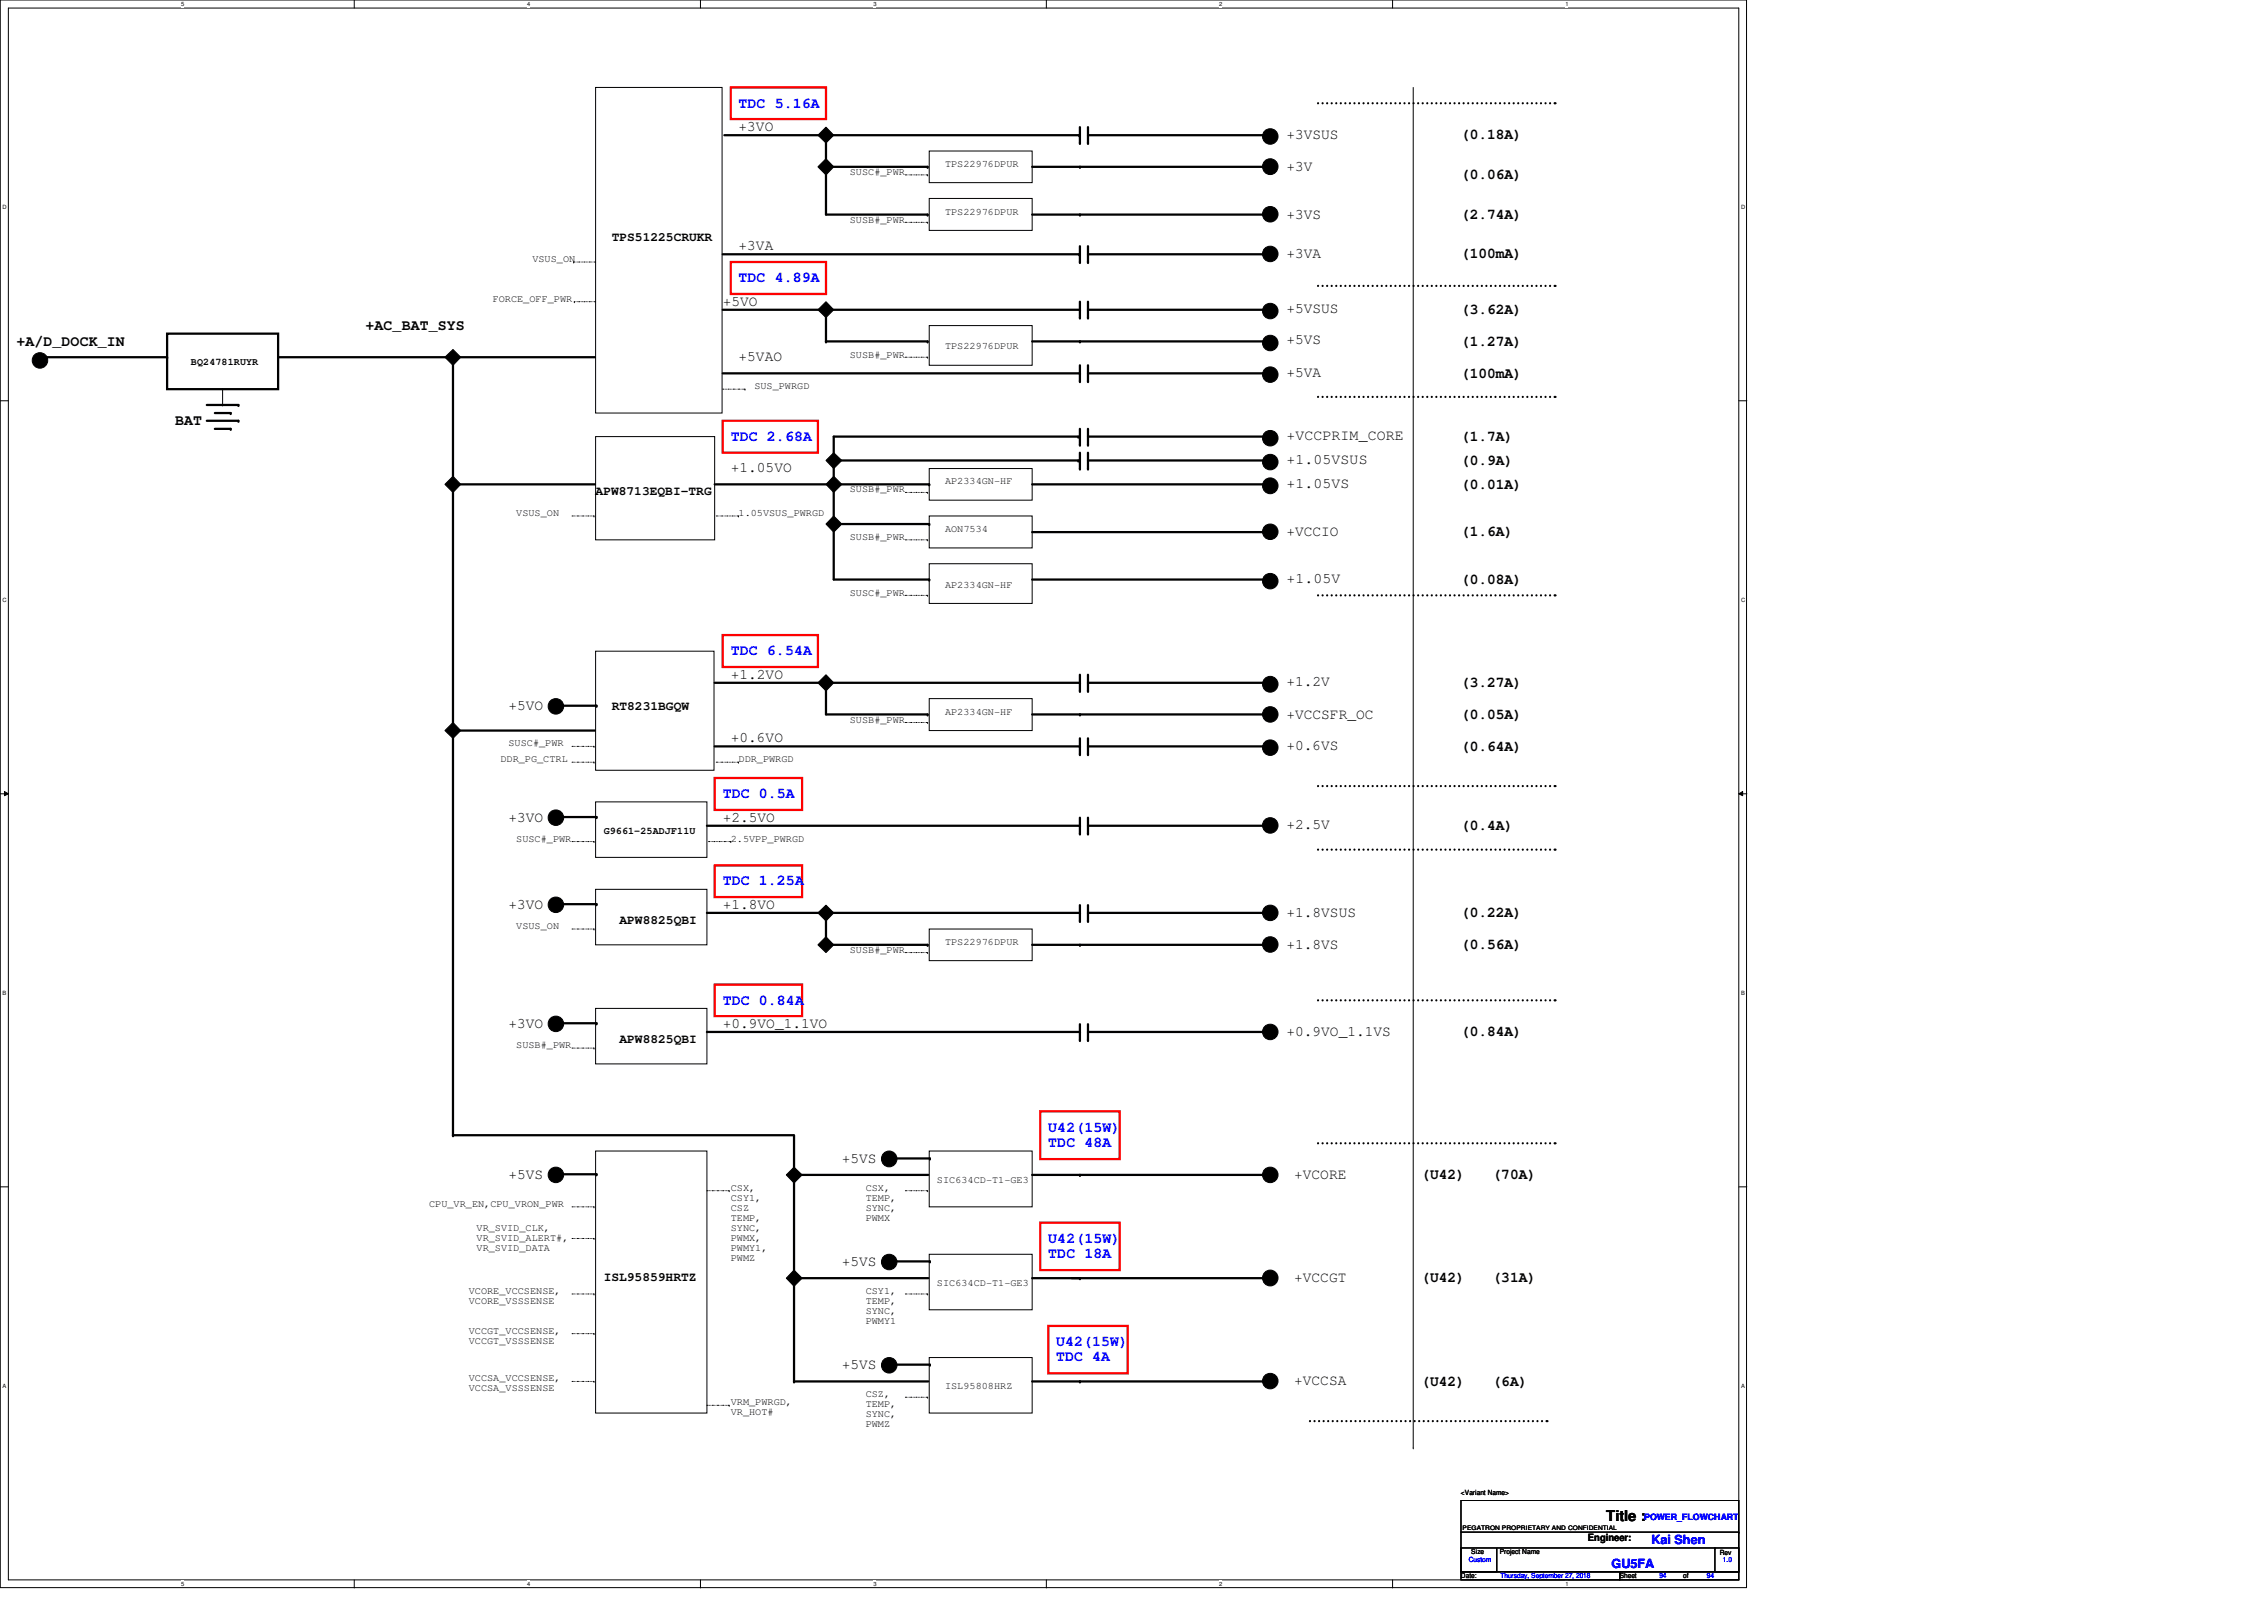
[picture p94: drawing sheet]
<svg xmlns="http://www.w3.org/2000/svg" width="297mm" height="210mm" viewBox="0 0 297 210" stroke-linecap="round" stroke-linejoin="round" font-family="sans-serif">
<defs><g id="words">
<g font-size="1.9">
<text x="96.9" y="17.1">+3VO</text>
<text x="168.8" y="18.2">+3VSUS</text>
<text x="168.8" y="22.5">+3V</text>
<text x="191.7" y="18.3">(0.18A)</text>
<text x="191.7" y="23.5">(0.06A)</text>
<text x="168.8" y="28.7">+3VS</text>
<text x="191.7" y="28.7">(2.74A)</text>
<text x="96.9" y="32.8">+3VA</text>
<text x="168.8" y="33.8">+3VA</text>
<text x="191.7" y="33.9">(100mA)</text>
<text x="94.8" y="40.1">+5VO</text>
<text x="168.8" y="41.1">+5VSUS</text>
<text x="191.7" y="41.2">(3.62A)</text>
<text x="2.2" y="45.4">+A/D_DOCK_IN</text>
<text x="48" y="43.3">+AC_BAT_SYS</text>
<text x="96.9" y="47.4">+5VAO</text>
<text x="168.8" y="45.2">+5VS</text>
<text x="191.7" y="45.4">(1.27A)</text>
<text x="168.8" y="49.4">+5VA</text>
<text x="191.7" y="49.5">(100mA)</text>
<text x="23" y="55.8">BAT</text>
<text x="168.8" y="57.8">+VCCPRIM_CORE</text>
<text x="191.7" y="57.9">(1.7A)</text>
<text x="95.9" y="61.9">+1.05VO</text>
<text x="168.8" y="60.9">+1.05VSUS</text>
<text x="168.8" y="64">+1.05VS</text>
<text x="191.7" y="61">(0.9A)</text>
<text x="191.7" y="64.1">(0.01A)</text>
<text x="168.8" y="70.3">+VCCIO</text>
<text x="191.7" y="70.4">(1.6A)</text>
<text x="168.8" y="76.5">+1.05V</text>
<text x="191.7" y="76.6">(0.08A)</text>
<text x="95.9" y="89">+1.2VO</text>
<text x="66.7" y="93.2">+5VO</text>
<text x="168.8" y="90">+1.2V</text>
<text x="168.8" y="94.3">+VCCSFR_OC</text>
<text x="191.7" y="90.1">(3.27A)</text>
<text x="191.7" y="94.3">(0.05A)</text>
<text x="95.9" y="97.4">+0.6VO</text>
<text x="168.8" y="98.4">+0.6VS</text>
<text x="191.7" y="98.5">(0.64A)</text>
<text x="66.7" y="107.8">+3VO</text>
<text x="94.8" y="107.8">+2.5VO</text>
<text x="168.8" y="108.8">+2.5V</text>
<text x="191.7" y="108.9">(0.4A)</text>
<text x="66.7" y="119.2">+3VO</text>
<text x="94.8" y="119.2">+1.8VO</text>
<text x="168.8" y="124.5">+1.8VS</text>
<text x="168.8" y="120.3">+1.8VSUS</text>
<text x="191.7" y="124.5">(0.56A)</text>
<text x="191.7" y="120.4">(0.22A)</text>
<text x="66.7" y="134.8">+3VO</text>
<text x="94.8" y="134.8">+0.9VO_1.1VO</text>
<text x="168.8" y="135.9">+0.9VO_1.1VS</text>
<text x="191.7" y="136">(0.84A)</text>
<text x="66.7" y="154.6">+5VS</text>
<text x="110.4" y="152.5">+5VS</text>
<text x="169.8" y="154.6">+VCORE</text>
<text x="186.5" y="154.7">(U42)</text>
<text x="195.8" y="154.7">(70A)</text>
<text x="110.4" y="166.1">+5VS</text>
<text x="169.8" y="168.1">+VCCGT</text>
<text x="186.5" y="168.2">(U42)</text>
<text x="195.8" y="168.2">(31A)</text>
<text x="110.4" y="179.6">+5VS</text>
<text x="169.8" y="181.7">+VCCSA</text>
<text x="186.5" y="181.8">(U42)</text>
<text x="195.8" y="181.8">(6A)</text>
<text x="210.7" y="199.6">Title :</text>
</g>
<g font-size="1.9" fill="#00f">
<text x="96.9" y="14.1">TDC 5.16A</text>
<text x="96.9" y="37">TDC 4.89A</text>
<text x="95.9" y="57.9">TDC 2.68A</text>
<text x="95.9" y="86">TDC 6.54A</text>
<text x="94.8" y="104.7">TDC 0.5A</text>
<text x="94.8" y="116.2">TDC 1.25A</text>
<text x="94.8" y="131.8">TDC 0.84A</text>
<text x="137.5" y="148.5">U42(15W)</text>
<text x="137.5" y="150.4">TDC 48A</text>
<text x="137.5" y="163">U42(15W)</text>
<text x="137.5" y="165">TDC 18A</text>
<text x="138.6" y="176.6">U42(15W)</text>
<text x="138.6" y="178.5">TDC 4A</text>
</g>
<g font-size="1.7">
<text x="80.3" y="31.7">TPS51225CRUKR</text>
<text x="78.1" y="65">APW8713EQBI-TRG</text>
<text x="80.3" y="93.1">RT8231BGQW</text>
<text x="81.3" y="121.2">APW8825QBI</text>
<text x="81.3" y="136.8">APW8825QBI</text>
<text x="79.2" y="168.1">ISL95859HRTZ</text>
</g>
<g font-size="1.7" fill="#00f">
<text x="216.7" y="202.5">Kai Shen</text>
<text x="211.5" y="205.7">GU5FA</text>
</g>
<g font-size="1.3">
<text x="111.5" y="22.9">SUSC#_PWR</text>
<text x="124" y="21.9">TPS22976DPUR</text>
<text x="111.5" y="29.2">SUSB#_PWR</text>
<text x="124" y="28.2">TPS22976DPUR</text>
<text x="69.8" y="34.4">VSUS_ON</text>
<text x="64.6" y="39.6">FORCE_OFF_PWR</text>
<text x="25.1" y="47.9">BQ24781RUYR</text>
<text x="111.5" y="46.9">SUSB#_PWR</text>
<text x="124" y="45.8">TPS22976DPUR</text>
<text x="99" y="51.1">SUS_PWRGD</text>
<text x="111.5" y="64.6">SUSB#_PWR</text>
<text x="124" y="63.5">AP2334GN-HF</text>
<text x="67.7" y="67.7">VSUS_ON</text>
<text x="96.9" y="67.7">1.05VSUS_PWRGD</text>
<text x="111.5" y="70.9">SUSB#_PWR</text>
<text x="124" y="69.8">AON7534</text>
<text x="124" y="77.1">AP2334GN-HF</text>
<text x="111.5" y="78.1">SUSC#_PWR</text>
<text x="111.5" y="94.8">SUSB#_PWR</text>
<text x="124" y="93.8">AP2334GN-HF</text>
<text x="65.7" y="100">DDR_PG_CTRL</text>
<text x="66.7" y="97.9">SUSC#_PWR</text>
<text x="96.9" y="100">DDR_PWRGD</text>
<text x="67.7" y="110.4">SUSC#_PWR</text>
<text x="79.2" y="109.4">G9661-25ADJF11U</text>
<text x="95.9" y="110.4">2.5VPP_PWRGD</text>
<text x="67.7" y="121.9">VSUS_ON</text>
<text x="111.5" y="125">SUSB#_PWR</text>
<text x="124" y="124">TPS22976DPUR</text>
<text x="67.7" y="137.5">SUSB#_PWR</text>
<text x="122.9" y="155.2">SIC634CD-T1-GE3</text>
<text x="56.3" y="158.3">CPU_VR_EN,CPU_VRON_PWR</text>
<text x="62.5" y="161.5">VR_SVID_CLK,</text>
<text x="95.9" y="156.3">CSX,</text>
<text x="95.9" y="157.6">CSY1,</text>
<text x="95.9" y="158.9">CSZ</text>
<text x="95.9" y="160.2">TEMP,</text>
<text x="95.9" y="161.5">SYNC,</text>
<text x="113.6" y="156.3">CSX,</text>
<text x="113.6" y="157.6">TEMP,</text>
<text x="113.6" y="158.9">SYNC,</text>
<text x="113.6" y="160.2">PWMX</text>
<text x="62.5" y="162.8">VR_SVID_ALERT#,</text>
<text x="62.5" y="164.1">VR_SVID_DATA</text>
<text x="95.9" y="162.8">PWMX,</text>
<text x="95.9" y="164.1">PWMY1,</text>
<text x="95.9" y="165.4">PWMZ</text>
<text x="61.5" y="169.8">VCORE_VCCSENSE,</text>
<text x="61.5" y="171.1">VCORE_VSSSENSE</text>
<text x="113.6" y="169.8">CSY1,</text>
<text x="113.6" y="171.1">TEMP,</text>
<text x="113.6" y="172.4">SYNC,</text>
<text x="113.6" y="173.7">PWMY1</text>
<text x="122.9" y="168.7">SIC634CD-T1-GE3</text>
<text x="61.5" y="175">VCCGT_VCCSENSE,</text>
<text x="61.5" y="176.3">VCCGT_VSSSENSE</text>
<text x="61.5" y="181.2">VCCSA_VCCSENSE,</text>
<text x="61.5" y="182.5">VCCSA_VSSSENSE</text>
<text x="95.9" y="184.4">VRM_PWRGD,</text>
<text x="95.9" y="185.7">VR_HOT#</text>
<text x="113.6" y="183.3">CSZ,</text>
<text x="113.6" y="184.6">TEMP,</text>
<text x="113.6" y="185.9">SYNC,</text>
<text x="124" y="182.3">ISL95808HRZ</text>
<text x="113.6" y="187.2">PWMZ</text>
<text x="208.3" y="202.2">Engineer:</text>
</g>
<text font-size="1.1" fill="#00f" x="215.7" y="199.3">POWER_FLOWCHART</text>
<g font-size=".9">
<text x="191.7" y="196.1">&lt;Variant Name&gt;</text>
<text x="193" y="203.9">Size</text>
<text x="196.8" y="203.9">Project Name</text>
<text x="191.7" y="207.1">Date:</text>
<text x="212.5" y="207.1">Sheet</text>
<text x="220.8" y="207.1">of</text>
<text x="225.6" y="204">Rev</text>
</g>
<g font-size=".9" fill="#00f">
<text x="192.7" y="205">Custom</text>
<text x="196.9" y="207.1">Thursday, September 27, 2018</text>
<text x="217.7" y="207.1">94</text>
<text x="223.9" y="207.1">94</text>
<text x="226.1" y="205">1.0</text>
</g>
<g font-size=".8">
<text x="23.8" y=".8">5</text>
<text x="69.2" y=".8">4</text>
<text x="114.6" y=".8">3</text>
<text x="160" y=".8">2</text>
<text x="205.4" y=".8">1</text>
<text x=".3" y="27.4">D</text>
<text x="228.4" y="27.4">D</text>
<text x=".3" y="79">C</text>
<text x="228.4" y="79">C</text>
<text x=".3" y="130.5">B</text>
<text x="228.4" y="130.5">B</text>
<text x=".3" y="182.1">A</text>
<text x="228.4" y="182.1">A</text>
<text x="191.9" y="200.7">PEGATRON PROPRIETARY AND CONFIDENTIAL</text>
<text x="23.8" y="208">5</text>
<text x="69.2" y="208">4</text>
<text x="114.6" y="208">3</text>
<text x="160" y="208">2</text>
<text x="205.4" y="208">1</text>
</g>
</g></defs>
<path d="M0 0h229.1v208.3h-229.1zM1.1 1.1h227v206.2h-227z" fill="none" stroke="#000" stroke-width=".13"/>
<g fill="#fff">
<path d="M23.8 .1h.4v.8h-.4z"/>
<path d="M23.8 207.4h.4v.8h-.4z"/>
</g>
<path d="M46.5 0v1.1M46.5 207.3v1" fill="none" stroke="#000" stroke-width=".13"/>
<g fill="#fff">
<path d="M69.2 .1h.3v.8h-.3z"/>
<path d="M69.2 207.4h.3v.8h-.3z"/>
</g>
<path d="M91.9 0v1.1M91.9 207.3v1" fill="none" stroke="#000" stroke-width=".13"/>
<g fill="#fff">
<path d="M114.6 .1h.4v.8h-.4z"/>
<path d="M114.6 207.4h.4v.8h-.4z"/>
</g>
<path d="M137.3 0v1.1M137.3 207.3v1" fill="none" stroke="#000" stroke-width=".13"/>
<g fill="#fff">
<path d="M160 .1h.4v.8h-.4z"/>
<path d="M160 207.4h.4v.8h-.4z"/>
</g>
<path d="M182.7 0v1.1M182.7 207.3v1" fill="none" stroke="#000" stroke-width=".13"/>
<g fill="#fff">
<path d="M205.4 .1h.4v.8h-.4z"/>
<path d="M205.4 207.4h.4v.8h-.4z"/>
<path d="M.3 26.8h.5v.8h-.5z"/>
<path d="M228.4 26.8h.5v.8h-.5z"/>
<path d="M.3 78.3h.5v.8h-.5z"/>
<path d="M228.4 78.3h.5v.8h-.5z"/>
</g>
<path d="M0 52.6h1.1M228.1 52.6h1.1" fill="none" stroke="#000" stroke-width=".13"/>
<g fill="#fff">
<path d="M.3 129.9h.5v.8h-.5z"/>
<path d="M228.4 129.9h.5v.8h-.5z"/>
</g>
<path d="M0 104.1h1.1M.6 103.8l.5 .3-.5 .3zM228.1 104.1l.5-.3v.6zM228.1 104.1h1.1" fill="none" stroke="#000" stroke-width=".13"/>
<path d="M.6 103.8l.5 .3-.5 .3zM228.1 104.1l.5-.3v.6z" fill="#000"/>
<g fill="#fff">
<path d="M.3 181.4h.5v.8h-.5z"/>
<path d="M228.4 181.4h.5v.8h-.5z"/>
</g>
<g fill="none" stroke="#000" stroke-width=".13">
<path d="M78.1 11.5h16.6v42.7h-16.6zM108.4 16.7l1 1-1 1.1-1.1-1.1zM121.9 19.8h13.5v4.2h-13.5zM185.4 11.5v178.4M107.3 21.9l1.1-1.1 1 1.1-1 1zM108.4 39.6l1 1-1 1.1-1.1-1.1zM121.9 26h13.5v4.2h-13.5zM29.2 53.1h.1M29.2 51.1v2M58.4 46.9l1-1.1 1 1.1-1 1zM78.1 57.3h15.7v13.5h-15.7zM109.4 59.4l1 1-1 1.1-1-1.1z"/>
<path d="M121.9 42.7h13.5v5.2h-13.5zM59.4 62.5l1 1-1 1.1-1-1.1zM109.4 62.5l1 1-1 1.1-1-1.1zM109.4 67.7l1 1-1 1.1-1-1.1zM121.9 61.5h13.5v4.1h-13.5zM121.9 74h13.5v5.2h-13.5zM121.9 67.7h13.5v4.2h-13.5zM59.4 94.8l1 1-1 1.1-1-1.1zM78.1 85.4h15.6v15.6h-15.6zM108.4 88.5l1 1.1-1 1-1.1-1zM121.9 91.7h13.5v4.1h-13.5zM78.1 105.2h14.6v7.3h-14.6z"/>
<path d="M78.1 116.7h14.6v7.3h-14.6zM107.3 119.8l1.1-1.1 1 1.1-1 1zM78.1 132.3h14.6v7.3h-14.6zM108.4 122.9l1 1.1-1 1-1.1-1zM121.9 121.9h13.5v4.1h-13.5zM0 155.7h1.1M78.1 151h14.6v34.4h-14.6zM104.2 153.1l1 1-1 1.1-1-1.1zM121.9 151h13.5v7.3h-13.5zM228.1 155.7h1.1M104.2 166.6l1 1.1-1 1-1-1zM121.9 164.5h13.5v7.3h-13.5z"/>
<path d="M121.9 178.1h13.5v7.3h-13.5zM185.4 189.9h.1M191.7 196.8h36.4v9.4h-36.4zM191.7 203.1h4.7v3.1h-4.7zM191.7 206.2h20.8v1.1h-20.8zM191.7 201h36.4M196.5 203.1h28.5M212.5 206.2h15.6v1.1h-15.6zM225 203.1h3.1v3.1h-3.1zM225 203.1h.1M228.1 201h.1"/>
<circle cx="166.7" cy="17.9" r="1.02"/>
<circle cx="166.6" cy="21.9" r="1.03"/>
<circle cx="166.7" cy="33.3" r="1.02"/>
<circle cx="166.7" cy="28.1" r="1.02"/>
<circle cx="5.2" cy="47.3" r="1.02"/>
<circle cx="166.7" cy="57.5" r="1.02"/>
<circle cx="166.7" cy="45" r="1.02"/>
<circle cx="166.7" cy="49.1" r="1.02"/>
<circle cx="166.7" cy="40.8" r="1.02"/>
<circle cx="166.6" cy="63.7" r="1.03"/>
<circle cx="166.7" cy="69.8" r="1.02"/>
<circle cx="166.7" cy="76.2" r="1.02"/>
<circle cx="166.7" cy="60.6" r="1.02"/>
<circle cx="72.9" cy="92.7" r="1.02"/>
<circle cx="166.6" cy="89.8" r="1.03"/>
<circle cx="166.7" cy="93.7" r="1.02"/>
<circle cx="166.7" cy="98.1" r="1.02"/>
<circle cx="72.9" cy="118.7" r="1.02"/>
<circle cx="72.9" cy="107.3" r="1.02"/>
<circle cx="166.7" cy="108.3" r="1.02"/>
<circle cx="166.7" cy="119.8" r="1.02"/>
<circle cx="72.9" cy="134.3" r="1.02"/>
<circle cx="166.7" cy="123.9" r="1.02"/>
<circle cx="166.7" cy="135.4" r="1.02"/>
<circle cx="72.9" cy="154.1" r="1.02"/>
<circle cx="116.7" cy="152" r="1.03"/>
<circle cx="166.7" cy="154.1" r="1.02"/>
<circle cx="116.7" cy="179.1" r="1.02"/>
<circle cx="116.7" cy="165.6" r="1.02"/>
<circle cx="166.6" cy="167.7" r="1.03"/>
<circle cx="166.7" cy="181.2" r="1.02"/>
</g>
<g fill="none" stroke="#000" stroke-width=".3">
<path d="M95 17.7h46.6M108.4 17.7v10.5h13.3M141.6 17.7h.1M141.7 18.8h.1M141.7 16.7v2.1M142.7 18.8h.1M142.7 16.7v2.1M142.7 17.7h23.2M165.9 17.7h.1M94.8 33.4h46.8M108.4 21.9h13.3M121.7 28.2h.1"/>
<path d="M121.7 21.9h.1M135.4 28.2h30.5M135.4 21.9h30.5M141.6 33.4h.1M141.7 28.2h.1M141.7 34.4h.1M141.7 21.9h.1M141.7 32.3v2.1M141.7 39.6v2.1M142.7 34.4h.1M142.7 33.4h23.2M142.7 32.3v2.1"/>
<path d="M142.7 39.6v2.1M165.9 33.4h.1M165.9 28.2h.1M165.9 21.9h.1M5.2 46.9h16.7M21.9 43.8h14.6v7.3h-14.6zM21.9 46.9h.1M27.1 53.1h4.2M27.1 55.2h4.2M28.2 54.2h2.1M28.2 56.3h2.1M30.3 54.2h.1"/>
<path d="M30.3 56.3h.1M31.3 53.1h.1M31.3 55.2h.1M36.5 46.9h41.6M59.4 46.9v102M94.8 49h46.9M94.8 40.6h46.9M108.4 44.8h.1M108.4 40.6v4.2M108.4 44.8h13.3M121.7 44.8h.1M135.4 44.8h30.5"/>
<path d="M141.5 57.3h.1M141.5 57.3h-32.1v18.7h12.5M141.7 50h.1M141.7 44.8h.1M141.7 40.6h.1M141.7 41.7h.1M141.7 49h.1M141.7 58.3h.1M141.7 47.9v2.1M141.7 56.3v2M141.7 59.4v2.1M142.7 50h.1"/>
<path d="M142.7 41.7h.1M142.7 58.3h.1M142.7 47.9v2.1M142.7 56.3v2M142.7 59.4v2.1M142.7 49h23.2M142.7 40.6h23.2M142.7 57.3h23.2M165.9 49h.1M165.9 44.8h.1M165.9 40.6h.1M165.9 57.3h.1"/>
<path d="M59.4 63.5h18.7M93.8 63.5h28.1M109.4 60.4h32.1M110.4 68.7h11.5M121.9 63.5h.1M121.9 76h.1M121.9 68.7h.1M135.4 63.5h30.5M135.4 76h30.5M135.4 69.8h30.5M141.5 60.4h.1M141.7 61.5h.1"/>
<path d="M142.7 61.5h.1M142.7 60.4h23.2M165.9 63.5h.1M165.9 60.4h.1M165.9 76h.1M165.9 69.8h.1M59.4 95.8h18.7M73.1 92.6h5.2M78.3 92.6h.1M93.8 89.6h47.9M93.8 97.9h47.9M108.4 89.6v4.1h13.3"/>
<path d="M121.7 93.7h.1M135.4 93.7h30.5M141.7 89.6h.1M141.7 90.6h.1M141.7 97.9h.1M141.7 98.9h.1M141.7 93.7h.1M141.7 88.5v2.1M141.7 96.9v2M142.7 90.6h.1M142.7 98.9h.1M142.7 88.5v2.1"/>
<path d="M142.7 96.9v2M142.7 89.6h23.2M142.7 97.9h23.2M165.9 89.6h.1M165.9 97.9h.1M165.9 93.7h.1M73.1 107.2h5.2M73.1 118.6h5.2M78.3 107.2h.1M78.3 118.6h.1M92.7 108.3h49M92.7 119.8h49"/>
<path d="M108.4 119.8v4.2h13.3M141.7 108.3h.1M141.7 109.3h.1M141.7 119.8h.1M141.7 107.3v2M141.7 118.7v2.1M142.7 109.3h.1M142.7 107.3v2M142.7 118.7v2.1M142.7 108.3h23.2M142.7 119.8h23.2M165.9 108.3h.1"/>
<path d="M165.9 119.8h.1M73.1 134.2h5.2M78.3 134.2h.1M92.7 135.4h49M121.7 124h.1M135.4 124h30.5M141.7 120.8h.1M141.7 124h.1M141.7 135.4h.1M141.7 136.4h.1M141.7 134.4v2M142.7 120.8h.1"/>
<path d="M142.7 136.4h.1M142.7 134.4v2M142.7 135.4h23.2M165.9 124h.1M165.9 135.4h.1M59.4 148.9h.1M59.4 148.9h44.7M73.1 154.1h5.2M78.3 154.1h.1M104.2 154.1h.1M104.2 154.1h17.6M104.2 148.9v32.3"/>
<path d="M116.8 152h5.2M122 152h.1M135.4 154.1h30.5M141.7 154.1h.1M165.9 154.1h.1M104.2 167.7h17.6M116.8 165.5h5.2M116.8 179h5.2M122 165.5h.1M122 179h.1M135.4 167.7h30.5M141.7 167.7h.1"/>
<path d="M165.9 167.7h.1M104.2 181.2h.1M104.2 181.2h17.6M135.4 181.2h30.5M141.7 181.2h.1M165.9 181.2h.1"/>
</g>
<g fill="none" stroke="#000" stroke-width=".13" stroke-dasharray=".2 .2 0 .2 0 .2">
<path d="M75.3 34.4h.1M75.3 39.6h.1M78.1 34.4h-2.8M78.1 39.6h-2.8M118.8 29.2h2.9M118.8 22.9h2.9M121.7 29.2h.1M121.7 22.9h.1M94.8 51.1h2.9M97.7 51.1h.1M118.8 46.9h2.9M121.7 46.9h.1"/>
<path d="M75.1 67.7h2.8M77.9 67.7h.1M94 67.7h2.9M96.9 67.7h.1M118.8 64.6h2.9M118.8 78.1h2.9M118.8 70.8h2.9M121.7 64.6h.1M121.7 78.1h.1M121.7 70.8h.1M75.1 97.9h2.8M75.1 100h2.8"/>
<path d="M77.9 97.9h.1M77.9 100h.1M94 100h2.9M96.9 100h.1M118.8 94.8h2.9M121.7 94.8h.1M75.1 110.4h2.8M77.9 110.4h.1M93 110.4h2.9M95.9 110.4h.1M75.1 121.9h2.8M75.1 137.5h2.8"/>
<path d="M77.9 121.9h.1M77.9 137.5h.1M118.8 125h2.9M121.7 125h.1M75.1 158.3h2.8M77.9 158.3h.1M92.7 156.2h3M95.7 156.2h.1M118.8 156.2h2.9M121.7 156.2h.1M75.1 162.5h2.8M75.1 169.8h2.8"/>
<path d="M75.1 175h2.8M77.9 162.5h.1M77.9 169.8h.1M77.9 175h.1M118.8 169.8h2.9M121.7 169.8h.1M75.1 181.2h2.8M77.9 181.2h.1M92.7 184.4h3M95.7 184.4h.1M118.8 183.3h2.9M121.7 183.3h.1"/>
</g>
<g fill="none" stroke="#000" stroke-width=".3" stroke-dasharray="0 .6">
<path d="M172.9 13.5h31.2M204.1 13.5h.1M172.9 37.5h31.2M204.1 37.5h.1M172.9 52.1h31.2M204.1 52.1h.1M172.9 78.1h31.2M204.1 78.1h.1M172.9 103.1h31.2M172.9 111.5h31.2M204.1 103.1h.1M204.1 111.5h.1"/>
<path d="M172.9 131.2h31.2M204.1 131.2h.1M172.9 150h31.2M204.1 150h.1M171.9 186.4h31.1M203 186.4h.1"/>
</g>
<path d="M95.9 11.5h12.5v4.1h-12.5zM95.9 34.4h12.5v4.2h-12.5zM94.8 55.2h12.5v4.2h-12.5zM94.8 83.3h12.5v4.2h-12.5zM93.8 102.1h11.4v4.2h-11.4zM93.8 113.5h11.4v4.2h-11.4zM93.8 129.2h11.4v4.1h-11.4zM136.5 145.8h10.4v6.3h-10.4zM136.5 160.4h10.4v6.2h-10.4zM137.5 173.9h10.5v6.3h-10.5z" fill="none" stroke="#f00" stroke-width=".3"/>
<g fill="#000">
<path d="M108.4 16.7l1 1-1 1.1-1.1-1.1z" fill-rule="evenodd"/>
<path d="M108.4 39.6l1 1-1 1.1-1.1-1.1z" fill-rule="evenodd"/>
<path d="M107.3 21.9l1.1-1.1 1 1.1-1 1z" fill-rule="evenodd"/>
<path d="M58.4 46.9l1-1.1 1 1.1-1 1z" fill-rule="evenodd"/>
<path d="M109.4 59.4l1 1-1 1.1-1-1.1z" fill-rule="evenodd"/>
<path d="M59.4 62.5l1 1-1 1.1-1-1.1z" fill-rule="evenodd"/>
<path d="M109.4 62.5l1 1-1 1.1-1-1.1z" fill-rule="evenodd"/>
<path d="M109.4 67.7l1 1-1 1.1-1-1.1z" fill-rule="evenodd"/>
<path d="M59.4 94.8l1 1-1 1.1-1-1.1z" fill-rule="evenodd"/>
<path d="M108.4 88.5l1 1.1-1 1-1.1-1z" fill-rule="evenodd"/>
<path d="M107.3 119.8l1.1-1.1 1 1.1-1 1z" fill-rule="evenodd"/>
<path d="M108.4 122.9l1 1.1-1 1-1.1-1z" fill-rule="evenodd"/>
<path d="M104.2 153.1l1 1-1 1.1-1-1.1z" fill-rule="evenodd"/>
<path d="M104.2 166.6l1 1.1-1 1-1-1z" fill-rule="evenodd"/>
<circle cx="166.7" cy="17.9" r="1.02"/>
<circle cx="166.6" cy="21.9" r="1.03"/>
<circle cx="166.7" cy="33.3" r="1.02"/>
<circle cx="166.7" cy="28.1" r="1.02"/>
<circle cx="5.2" cy="47.3" r="1.02"/>
<circle cx="166.7" cy="57.5" r="1.02"/>
<circle cx="166.7" cy="45" r="1.02"/>
<circle cx="166.7" cy="49.1" r="1.02"/>
<circle cx="166.7" cy="40.8" r="1.02"/>
<circle cx="166.6" cy="63.7" r="1.03"/>
<circle cx="166.7" cy="69.8" r="1.02"/>
<circle cx="166.7" cy="76.2" r="1.02"/>
<circle cx="166.7" cy="60.6" r="1.02"/>
<circle cx="72.9" cy="92.7" r="1.02"/>
<circle cx="166.6" cy="89.8" r="1.03"/>
<circle cx="166.7" cy="93.7" r="1.02"/>
<circle cx="166.7" cy="98.1" r="1.02"/>
<circle cx="72.9" cy="118.7" r="1.02"/>
<circle cx="72.9" cy="107.3" r="1.02"/>
<circle cx="166.7" cy="108.3" r="1.02"/>
<circle cx="166.7" cy="119.8" r="1.02"/>
<circle cx="72.9" cy="134.3" r="1.02"/>
<circle cx="166.7" cy="123.9" r="1.02"/>
<circle cx="166.7" cy="135.4" r="1.02"/>
<circle cx="72.9" cy="154.1" r="1.02"/>
<circle cx="116.7" cy="152" r="1.03"/>
<circle cx="166.7" cy="154.1" r="1.02"/>
<circle cx="116.7" cy="179.1" r="1.02"/>
<circle cx="116.7" cy="165.6" r="1.02"/>
<circle cx="166.6" cy="167.7" r="1.03"/>
<circle cx="166.7" cy="181.2" r="1.02"/>
</g>
<use href="#words"/>
</svg>
